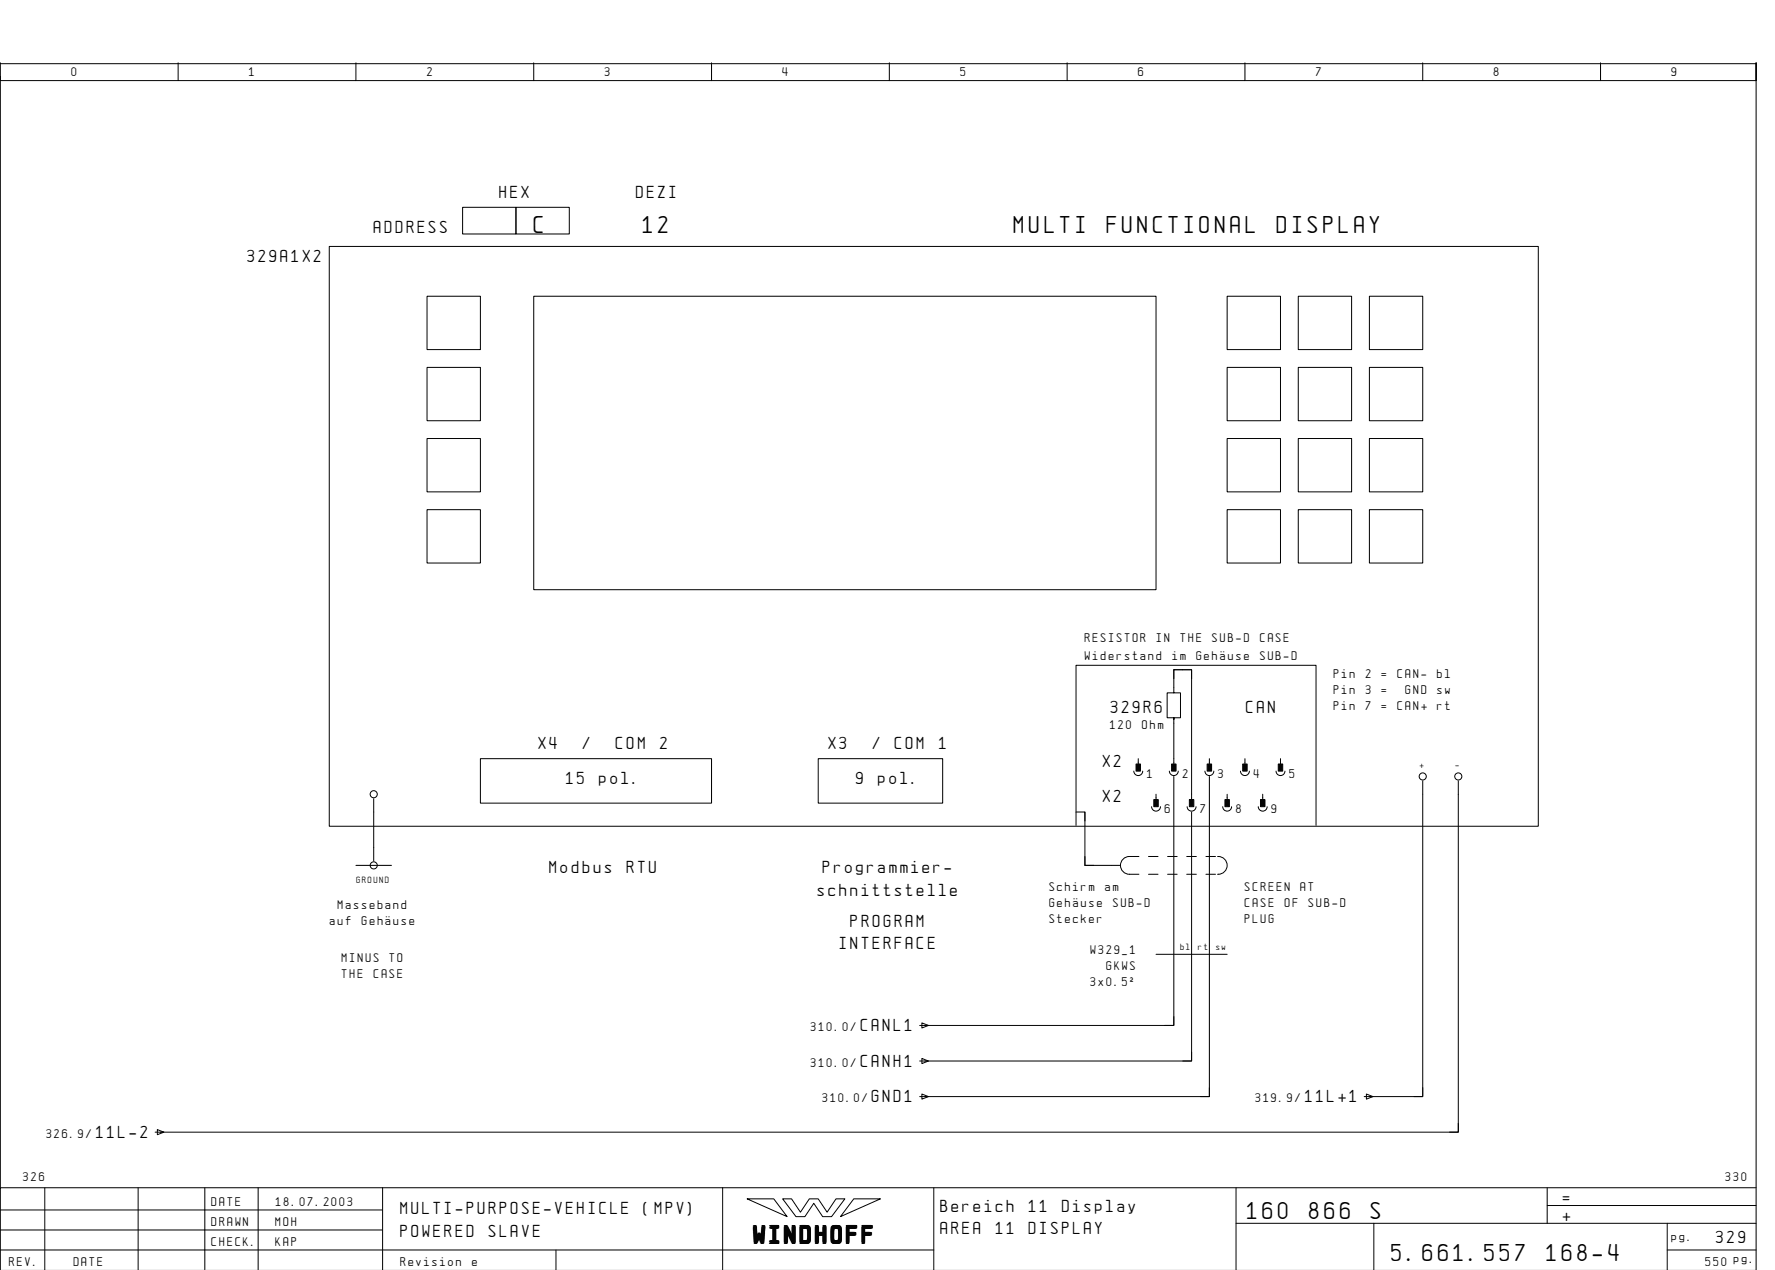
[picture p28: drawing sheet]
<svg xmlns="http://www.w3.org/2000/svg" width="399mm" height="286mm" viewBox="0 0 399 286" stroke-linecap="round" stroke-linejoin="round" font-family="sans-serif">
<defs><g id="words">
<g font-size="4.4">
<text x="120.1" y="52.4">C</text>
<text x="144.6" y="52.4">12</text>
<text x="228.1" y="52.4">MULTI</text>
<text x="249" y="52.4">FUNCTIONAL</text>
<text x="287.3" y="52.4">DISPLAY</text>
<text x="280.6" y="274.1">160</text>
<text x="294.5" y="274.1">866</text>
<text x="308.4" y="274.1">S</text>
<text x="169.5" y="279.3">WINDHOFF</text>
<text x="313.1" y="283.6">5.661.557</text>
<text x="347.9" y="283.6">168-4</text>
</g>
<g font-size="3.1">
<text x="112.3" y="44.4">HEX</text>
<text x="143.1" y="44.4">DEZI</text>
<text x="84.1" y="52.4">ADDRESS</text>
<text x="55.7" y="58.9">329A1X2</text>
<text x="249.9" y="160.4">329R6</text>
<text x="280.3" y="160.4">CAN</text>
<text x="121.1" y="168.4">X4</text>
<text x="131.1" y="168.4">/</text>
<text x="138.6" y="168.4">COM</text>
<text x="148.5" y="168.4">2</text>
<text x="186.4" y="168.4">X3</text>
<text x="196.3" y="168.4">/</text>
<text x="201.3" y="168.4">COM</text>
<text x="211.3" y="168.4">1</text>
<text x="248.1" y="172.4">X2</text>
<text x="127.4" y="176.4">15</text>
<text x="134.8" y="176.4">pol.</text>
<text x="192.6" y="176.4">9</text>
<text x="197.6" y="176.4">pol.</text>
<text x="248.1" y="180.4">X2</text>
<text x="123.6" y="196.4">Modbus</text>
<text x="141.1" y="196.4">RTU</text>
<text x="185.2" y="196.4">Programmier-</text>
<text x="183.9" y="201.4">schnittstelle</text>
<text x="191.4" y="208.4">PROGRAM</text>
<text x="188.9" y="213.4">INTERFACE</text>
<text x="193.6" y="231.9">CANL1</text>
<text x="193.6" y="239.9">CANH1</text>
<text x="196.1" y="247.9">GND1</text>
<text x="293.6" y="247.9">11L+1</text>
<text x="21.6" y="255.9">11L-2</text>
<text x="90.1" y="273.1">MULTI-PURPOSE-VEHICLE</text>
<text x="144.8" y="273.1">(MPV)</text>
<text x="211.6" y="272.6">Bereich</text>
<text x="231.5" y="272.6">11</text>
<text x="238.9" y="272.6">Display</text>
<text x="351.6" y="270.6">=</text>
<text x="351.6" y="274.6">+</text>
<text x="90.1" y="278.1">POWERED</text>
<text x="110" y="278.1">SLAVE</text>
<text x="211.6" y="277.6">AREA</text>
<text x="224" y="277.6">11</text>
<text x="231.5" y="277.6">DISPLAY</text>
<text x="386.1" y="279.6">329</text>
</g>
<g font-size="2.3">
<text x="16.1" y="17.1">0</text>
<text x="56.1" y="17.1">1</text>
<text x="96.1" y="17.1">2</text>
<text x="136.1" y="17.1">3</text>
<text x="176.1" y="17.1">4</text>
<text x="216.1" y="17.1">5</text>
<text x="256.1" y="17.1">6</text>
<text x="296.1" y="17.1">7</text>
<text x="336.1" y="17.1">8</text>
<text x="376.1" y="17.1">9</text>
<text x="244.1" y="144.4">RESISTOR</text>
<text x="244.1" y="148.4">Widerstand</text>
<text x="260.2" y="144.4">IN</text>
<text x="263.8" y="148.4">im</text>
<text x="265.6" y="144.4">THE</text>
<text x="269.1" y="148.4">GehÑuse</text>
<text x="272.7" y="144.4">SUB-D</text>
<text x="283.5" y="144.4">CASE</text>
<text x="283.5" y="148.4">SUB-D</text>
<text x="300.1" y="152.4">Pin</text>
<text x="307.2" y="152.4">2</text>
<text x="310.8" y="152.4">=</text>
<text x="314.4" y="152.4">CAN-</text>
<text x="323.4" y="152.4">bl</text>
<text x="300.1" y="156">Pin</text>
<text x="300.1" y="159.6">Pin</text>
<text x="307.2" y="156">3</text>
<text x="307.2" y="159.6">7</text>
<text x="310.8" y="156">=</text>
<text x="310.8" y="159.6">=</text>
<text x="314.4" y="159.6">CAN+</text>
<text x="316.2" y="156">GND</text>
<text x="323.4" y="156">sw</text>
<text x="323.4" y="159.6">rt</text>
<text x="249.8" y="163.9">120</text>
<text x="257" y="163.9">Ohm</text>
<text x="258.1" y="174.9">1</text>
<text x="266.1" y="174.9">2</text>
<text x="274.1" y="174.9">3</text>
<text x="282.1" y="174.9">4</text>
<text x="290.1" y="174.9">5</text>
<text x="262.1" y="182.9">6</text>
<text x="270.1" y="182.9">7</text>
<text x="278.1" y="182.9">8</text>
<text x="286.1" y="182.9">9</text>
<text x="236.1" y="200.4">Schirm</text>
<text x="248.6" y="200.4">am</text>
<text x="280.1" y="200.4">SCREEN</text>
<text x="292.6" y="200.4">AT</text>
<text x="74.2" y="208">auf</text>
<text x="76" y="204.4">Masseband</text>
<text x="81.4" y="208">GehÑuse</text>
<text x="236.1" y="204">GehÑuse</text>
<text x="236.1" y="207.6">Stecker</text>
<text x="250.4" y="204">SUB-D</text>
<text x="280.1" y="204">CASE</text>
<text x="280.1" y="207.6">PLUG</text>
<text x="289" y="204">OF</text>
<text x="294.4" y="204">SUB-D</text>
<text x="245.3" y="214.6">W329_1</text>
<text x="76.9" y="216.4">MINUS</text>
<text x="76.9" y="220">THE</text>
<text x="84.1" y="220">CASE</text>
<text x="87.7" y="216.4">TO</text>
<text x="245.3" y="221.8">3x0.5˝</text>
<text x="248.9" y="218.2">GKWS</text>
<text x="182.4" y="231.9">310.0/</text>
<text x="182.4" y="239.9">310.0/</text>
<text x="185" y="247.9">310.0/</text>
<text x="282.4" y="247.9">319.9/</text>
<text x="10.4" y="255.9">326.9/</text>
<text x="5.2" y="265.6">326</text>
<text x="388.2" y="265.6">330</text>
<text x="47.6" y="271.1">DATE</text>
<text x="47.6" y="275.6">DRAWN</text>
<text x="62" y="275.6">MOH</text>
<text x="62.1" y="271.1">18.07.2003</text>
<text x="47.6" y="280.1">CHECK.</text>
<text x="62" y="280.1">KAP</text>
<text x="376.1" y="279.1">pg.</text>
<text x="2.1" y="284.6">REV.</text>
<text x="16.6" y="284.6">DATE</text>
<text x="90.1" y="284.6">Revision</text>
<text x="106.2" y="284.6">e</text>
<text x="383.7" y="284.6">550 pg.</text>
</g>
<g font-size="1.6">
<text x="319.4" y="172.6">+</text>
<text x="327.4" y="172.6">-</text>
<text x="80.2" y="198.6">GROUND</text>
<text x="265.6" y="213.6">bl</text>
<text x="269.6" y="213.6">rt</text>
<text x="273.6" y="213.6">sw</text>
</g>
</g></defs>
<g fill="none" stroke="#000" stroke-width=".22">
<path d="M.1 14.1v4h395v-4v271.6M.1 17.1v250M.1 14.3h395M40.1 14.1v4M80.1 14.1v4M120.1 14.1v4M160.1 14.1v4M200.1 14.1v4M240.1 14.1v4M280.1 14.1v4M320.1 14.1v4M360.1 14.1v4"/>
<path d="M74.1 55.4h272v130.4h-272zM104.1 46.6h12v6h-12zM116.1 46.6h12v6h-12zM96.1 66.6h12v12h-12zM120.1 66.6h140v66h-140zM276.1 66.6h12v12h-12zM292.1 66.6h12v12h-12zM308.1 66.6h12v12h-12zM96.1 82.6h12v12h-12zM96.1 98.6h12v12h-12zM276.1 82.6h12v12h-12zM276.1 98.6h12v12h-12z"/>
<path d="M292.1 82.6h12v12h-12zM292.1 98.6h12v12h-12zM308.1 82.6h12v12h-12zM308.1 98.6h12v12h-12zM96.1 114.6h12v12h-12zM276.1 114.6h12v12h-12zM292.1 114.6h12v12h-12zM308.1 114.6h12v12h-12zM262.6 155.8h1.5v-1.2v1.2h1.5v5.6h-1.5v.4v-.4h-1.5zM264.1 154.6v-4h4v29.2M264.1 152.6v-2h4v2M84.1 179.6v14"/>
<path d="M108.1 170.6h52v10h-52zM184.1 170.6h28v10h-28zM255.1 173.4a1 1 0 0 0 1 1 1 1 0 0 0 1-1M256.1 170.6v1.2M260.1 178.6v1.2M263.1 173.4a1 1 0 0 0 1 1 1 1 0 0 0 1-1M264.1 161.8v10M264.1 174.6v56h-56M271.1 173.4a1 1 0 0 0 1 1 1 1 0 0 0 1-1M272.1 170.6v1.2M272.1 174.6v72h-64M276.1 178.6v1.2"/>
<path d="M279.1 173.4a1 1 0 0 0 1 1 1 1 0 0 0 1-1M280.1 170.6v1.2M284.1 178.6v1.2M287.1 173.4a1 1 0 0 0 1 1 1 1 0 0 0 1-1M288.1 170.6v1.2M320.1 175.6v71h-12M328.1 175.6v79h-292M80.1 194.6h8M242.1 185.6v-36h54v36M242.1 182.6h2v2M244.1 182.6v12h8M244.1 192.6v2h2"/>
<path d="M256.2 192.6a3.8 3.8 0 0 0-3.5 .6 2 2 0 0 0-.5 2.2 2 2 0 0 0 1.9 1.2h2.1M258.4 196.6h2.1M258.4 192.6h2.1M259.1 181.4a1 1 0 0 0 1 1 1 1 0 0 0 1-1M262.7 196.6h2.1M262.7 192.6h2.1M267 196.6h2.2M267 192.6h2.2M267.1 181.4a1 1 0 0 0 1 1 1 1 0 0 0 1-1M268.1 182.6v56h-60M271.3 196.6h2.2M271.3 192.6h2.2"/>
<path d="M273.9 192.6a2.01 2.01 0 0 1 2.2 2 2.01 2.01 0 0 1-2.2 2M275.1 181.4a1 1 0 0 0 1 1 1 1 0 0 0 1-1M283.1 181.4a1 1 0 0 0 1 1 1 1 0 0 0 1-1M260.1 214.6h16M206.9 230.6h1.8M206.9 238.6h1.8M207.4 230l1.5 .6-1.5 .6zM207.4 238l1.5 .6-1.5 .6zM264.1 228.6v2h-2M268.1 236.6v2h-2M34.9 254.6h1.8M35.4 254l1.5 .6-1.5 .6z"/>
<path d="M206.9 246.6h1.8M207.4 246l1.5 .6-1.5 .6zM272.1 244.6v2h-2M306.9 246.6h1.9M307.4 246l1.5 .6-1.5 .6zM320.1 244.6v2h-2M328.1 252.6v2h-2M10.1 267.1v18.5M31.1 267.1v18.5M46.1 267.1v18.6M58.1 267.1v18.6M86.1 272.1h-86"/>
<path d="M86.1 276.6h-86M86.1 267.1v18.6M162.6 267.1v18.6M168.1 269.6h6l3 4zM176.1 269.6h2l2 3 2-3h2l2 3 2-3h2l-3 4h-2l-2-3-2 3h-2zM192.1 269.6h6l-9 4zM210.1 267.1v18.6M278.1 275.1h117M278.1 267.1v18.6M309.1 275.1v10.6M348.1 271.1h47M348.1 267.1v8"/>
<path d="M375.1 275.1v10.6M395.1 267.1h-395v18.6M125.1 281.1v4.6M210.1 281.1h-210M375.1 281.1h20"/>
<circle cx="84.1" cy="178.6" r=".8"/>
<circle cx="320.1" cy="174.6" r=".8"/>
<circle cx="328.1" cy="174.6" r=".8"/>
<circle cx="84.1" cy="194.6" r=".8"/>
</g>
<path d="M255.6 171.8h1v1.6h-1zM259.6 179.8h1v1.6h-1zM263.6 171.8h1v1.6h-1zM267.6 179.8h1v1.6h-1zM271.6 171.8h1v1.6h-1zM275.6 179.8h1v1.6h-1zM279.6 171.8h1v1.6h-1zM283.6 179.8h1v1.6h-1zM287.6 171.8h1v1.6h-1z" fill="#000" stroke="#000" stroke-width=".22"/>
<use href="#words"/>
</svg>
